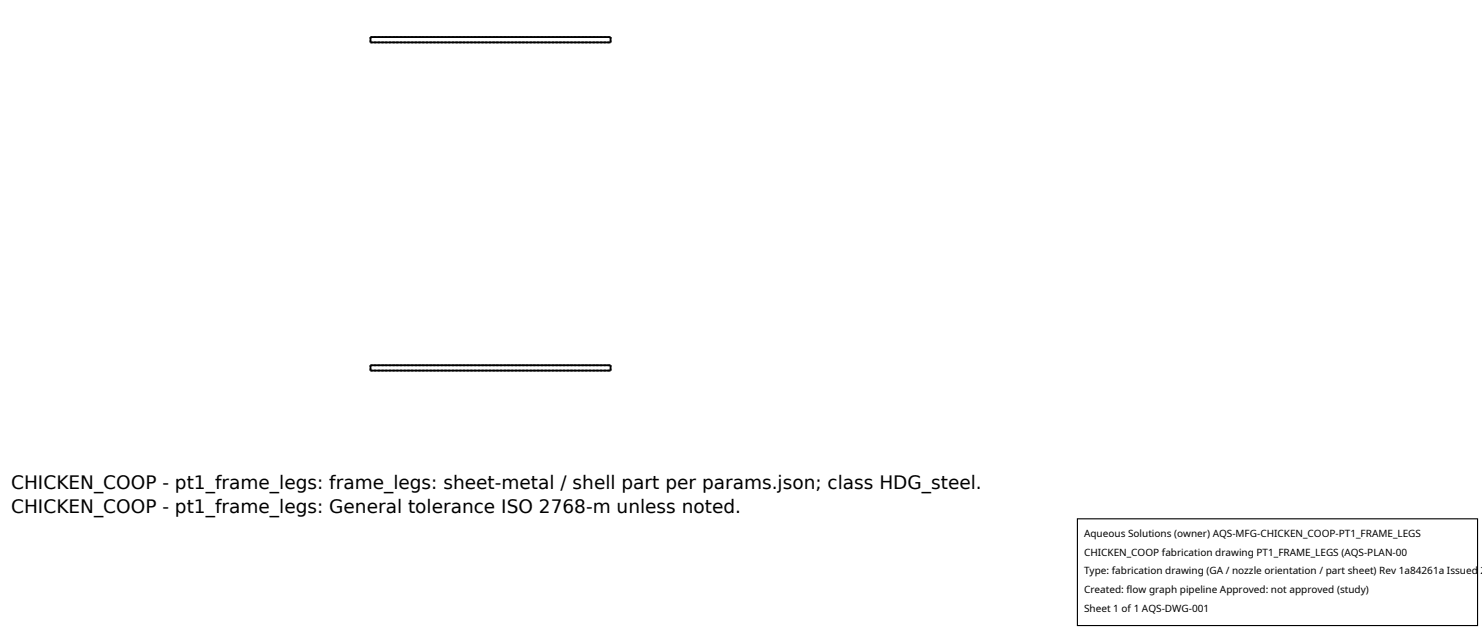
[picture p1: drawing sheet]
<svg xmlns="http://www.w3.org/2000/svg" width="212mm" height="90mm" viewBox="0 0 212 90" stroke-linecap="round" stroke-linejoin="round" font-family="sans-serif">
<defs><g id="words">
<g font-size="2.6">
<text x="1.6" y="69.8">CHICKEN_COOP - pt1_frame_legs: frame_legs: sheet-metal / shell part per params.json; class HDG_steel.</text>
<text x="1.6" y="73.3">CHICKEN_COOP - pt1_frame_legs: General tolerance ISO 2768-m unless noted.</text>
</g>
<g font-size="1.4">
<text x="154.8" y="76.6">Aqueous Solutions (owner) AQS-MFG-CHICKEN_COOP-PT1_FRAME_LEGS</text>
<text x="154.8" y="79.3">CHICKEN_COOP fabrication drawing PT1_FRAME_LEGS (AQS-PLAN-00</text>
<text x="154.8" y="82">Type: fabrication drawing (GA / nozzle orientation / part sheet) Rev 1a84261a Issued 2</text>
<text x="154.8" y="84.7">Created: flow graph pipeline Approved: not approved (study)</text>
<text x="154.8" y="87.4">Sheet 1 of 1 AQS-DWG-001</text>
</g>
</g></defs>
<path d="M52.9 6.1h34.3M52.9 5.3h34.3M52.9 6.1v-.8M87.2 6.1v-.8M52.9 52.9h34.3M52.9 52.2h34.3M52.9 52.9v-.7M87.2 52.9v-.7" fill="none" stroke="#a0a0a0" stroke-width=".26" stroke-dasharray=".3 .3" stroke-linecap="butt"/>
<path d="M52.9 5.3h34.3v.8h-34.3zM52.9 52.2h34.3v.7h-34.3z" fill="none" stroke="#000" stroke-width=".26"/>
<path d="M153.9 74.1h57.1v15.2h-57.1z" fill="#fff" stroke="#000" stroke-width=".16"/>
<use href="#words"/>
</svg>
